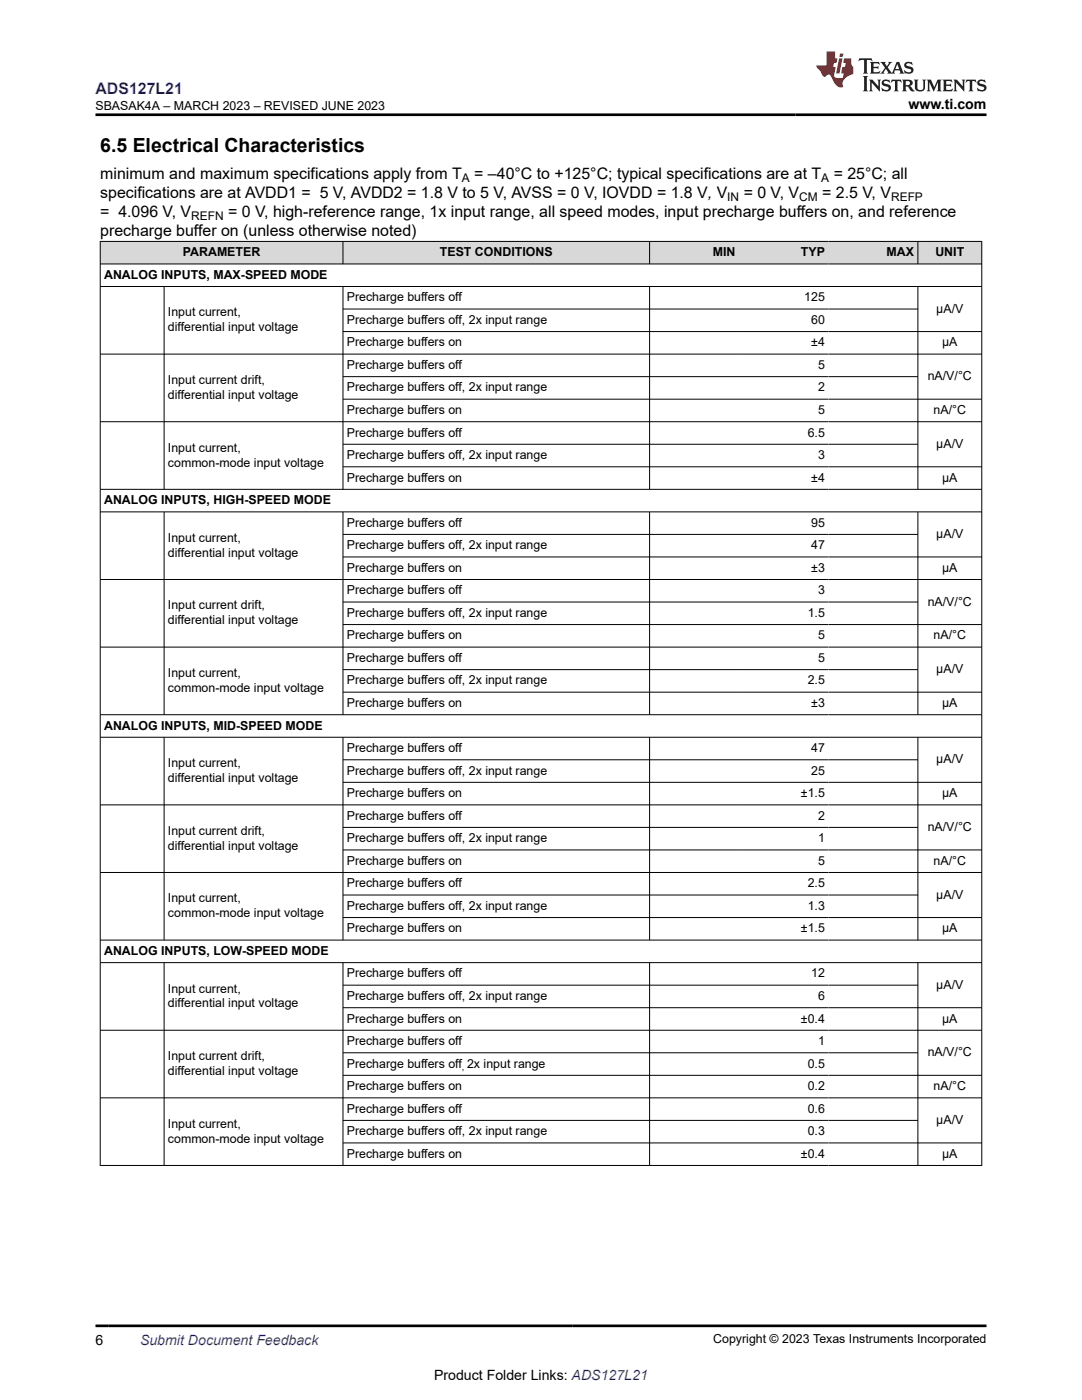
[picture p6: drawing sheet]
<svg xmlns="http://www.w3.org/2000/svg" width="216mm" height="279mm" viewBox="0 0 216 279" stroke-linecap="round" stroke-linejoin="round" font-family="sans-serif">
<defs><g id="words">
<text font-size="3.9" x="20" y="30.3">6.5 Electrical Characteristics</text>
<text font-size="3.2" fill="#00f" x="19" y="18.7">ADS127L21</text>
<g font-size="3.2">
<text x="20" y="35.7">minimum and maximum specifications apply from T</text>
<text x="94.6" y="35.7">= –40°C to +125°C; typical specifications are at T</text>
<text x="166.4" y="35.7">= 25°C; all</text>
<text x="20" y="39.5">specifications are at AVDD1 = 5 V, AVDD2 = 1.8 V to 5 V, AVSS = 0 V, IOVDD = 1.8 V, V</text>
<text x="148.4" y="39.5">= 0 V, V</text>
<text x="164.1" y="39.5">= 2.5 V, V</text>
<text x="20" y="43.3">= 4.096 V, V</text>
<text x="20" y="47.1">precharge buffer on (unless otherwise noted)</text>
<text x="45.5" y="43.3">= 0 V, high-reference range, 1x input range, all speed modes, input precharge buffers on, and reference</text>
</g>
<g font-size="2.8">
<text x="181.3" y="21.8">www.ti.com</text>
<text x="19" y="268.4">6</text>
<text x="86.6" y="275.3">Product Folder Links: ADS127L21</text>
</g>
<text font-size="2.8" fill="#00f" x="27.9" y="268.4">Submit Document Feedback</text>
<g font-size="2.5">
<text x="19" y="21.9">SBASAK4A – MARCH 2023 – REVISED JUNE 2023</text>
<text x="36.5" y="51.1">PARAMETER</text>
<text x="87.8" y="51.1">TEST CONDITIONS</text>
<text x="142.2" y="51.1">MIN</text>
<text x="159.8" y="51.1">TYP</text>
<text x="176.9" y="51.1">MAX</text>
<text x="186.6" y="51.1">UNIT</text>
<text x="20.8" y="55.6">ANALOG INPUTS, MAX-SPEED MODE</text>
<text x="33.5" y="63.2">Input current,</text>
<text x="69.2" y="60.1">Precharge buffers off</text>
<text x="69.2" y="64.6">Precharge buffers off, 2x input range</text>
<text x="160.5" y="60.1">125</text>
<text x="161.9" y="64.6">60</text>
<text x="186.8" y="62.4">µA/V</text>
<text x="33.5" y="66.1">differential input voltage</text>
<text x="69.2" y="69.1">Precharge buffers on</text>
<text x="161.9" y="69.1">±4</text>
<text x="188" y="69.1">µA</text>
<text x="33.5" y="76.6">Input current drift,</text>
<text x="69.2" y="73.6">Precharge buffers off</text>
<text x="163.2" y="73.6">5</text>
<text x="185.1" y="75.9">nA/V/°C</text>
<text x="33.5" y="79.6">differential input voltage</text>
<text x="69.2" y="78.1">Precharge buffers off, 2x input range</text>
<text x="69.2" y="82.6">Precharge buffers on</text>
<text x="163.2" y="78.1">2</text>
<text x="163.2" y="82.6">5</text>
<text x="186.3" y="82.6">nA/°C</text>
<text x="69.2" y="87.1">Precharge buffers off</text>
<text x="161.2" y="87.1">6.5</text>
<text x="186.8" y="89.4">µA/V</text>
<text x="33.5" y="90.1">Input current,</text>
<text x="33.5" y="93.1">common-mode input voltage</text>
<text x="69.2" y="91.6">Precharge buffers off, 2x input range</text>
<text x="163.2" y="91.6">3</text>
<text x="20.8" y="100.6">ANALOG INPUTS, HIGH-SPEED MODE</text>
<text x="69.2" y="96.1">Precharge buffers on</text>
<text x="161.9" y="96.1">±4</text>
<text x="188" y="96.1">µA</text>
<text x="69.2" y="105.1">Precharge buffers off</text>
<text x="161.9" y="105.1">95</text>
<text x="186.8" y="107.4">µA/V</text>
<text x="33.5" y="108.1">Input current,</text>
<text x="33.5" y="111.1">differential input voltage</text>
<text x="69.2" y="109.6">Precharge buffers off, 2x input range</text>
<text x="161.9" y="109.6">47</text>
<text x="69.2" y="114.1">Precharge buffers on</text>
<text x="69.2" y="118.6">Precharge buffers off</text>
<text x="161.9" y="114.1">±3</text>
<text x="163.2" y="118.6">3</text>
<text x="188" y="114.1">µA</text>
<text x="33.5" y="121.6">Input current drift,</text>
<text x="33.5" y="124.6">differential input voltage</text>
<text x="69.2" y="123.1">Precharge buffers off, 2x input range</text>
<text x="161.2" y="123.1">1.5</text>
<text x="185.1" y="120.9">nA/V/°C</text>
<text x="69.2" y="127.6">Precharge buffers on</text>
<text x="163.2" y="127.6">5</text>
<text x="186.3" y="127.6">nA/°C</text>
<text x="33.5" y="135.1">Input current,</text>
<text x="69.2" y="132.1">Precharge buffers off</text>
<text x="69.2" y="136.6">Precharge buffers off, 2x input range</text>
<text x="161.2" y="136.6">2.5</text>
<text x="163.2" y="132.1">5</text>
<text x="186.8" y="134.4">µA/V</text>
<text x="33.5" y="138.1">common-mode input voltage</text>
<text x="69.2" y="141.1">Precharge buffers on</text>
<text x="161.9" y="141.1">±3</text>
<text x="188" y="141.1">µA</text>
<text x="20.8" y="145.6">ANALOG INPUTS, MID-SPEED MODE</text>
<text x="33.5" y="153.1">Input current,</text>
<text x="69.2" y="150.1">Precharge buffers off</text>
<text x="69.2" y="154.6">Precharge buffers off, 2x input range</text>
<text x="161.9" y="150.1">47</text>
<text x="161.9" y="154.6">25</text>
<text x="186.8" y="152.3">µA/V</text>
<text x="33.5" y="156.1">differential input voltage</text>
<text x="69.2" y="159.1">Precharge buffers on</text>
<text x="159.8" y="159.1">±1.5</text>
<text x="188" y="159.1">µA</text>
<text x="33.5" y="166.6">Input current drift,</text>
<text x="69.2" y="163.6">Precharge buffers off</text>
<text x="163.2" y="163.6">2</text>
<text x="185.1" y="165.8">nA/V/°C</text>
<text x="33.5" y="169.6">differential input voltage</text>
<text x="69.2" y="168.1">Precharge buffers off, 2x input range</text>
<text x="69.2" y="172.6">Precharge buffers on</text>
<text x="163.2" y="168.1">1</text>
<text x="163.2" y="172.6">5</text>
<text x="186.3" y="172.6">nA/°C</text>
<text x="69.2" y="177.1">Precharge buffers off</text>
<text x="161.2" y="177.1">2.5</text>
<text x="186.8" y="179.3">µA/V</text>
<text x="33.5" y="180.1">Input current,</text>
<text x="33.5" y="183.1">common-mode input voltage</text>
<text x="69.2" y="181.6">Precharge buffers off, 2x input range</text>
<text x="161.2" y="181.6">1.3</text>
<text x="20.8" y="190.6">ANALOG INPUTS, LOW-SPEED MODE</text>
<text x="69.2" y="186.1">Precharge buffers on</text>
<text x="159.8" y="186.1">±1.5</text>
<text x="188" y="186.1">µA</text>
<text x="69.2" y="195.1">Precharge buffers off</text>
<text x="161.9" y="195.1">12</text>
<text x="186.8" y="197.3">µA/V</text>
<text x="33.5" y="198.1">Input current,</text>
<text x="33.5" y="201.1">differential input voltage</text>
<text x="69.2" y="199.6">Precharge buffers off, 2x input range</text>
<text x="163.2" y="199.6">6</text>
<text x="69.2" y="204.1">Precharge buffers on</text>
<text x="69.2" y="208.6">Precharge buffers off</text>
<text x="159.8" y="204.1">±0.4</text>
<text x="163.2" y="208.6">1</text>
<text x="188" y="204.1">µA</text>
<text x="33.5" y="211.6">Input current drift,</text>
<text x="33.5" y="214.5">differential input voltage</text>
<text x="69.2" y="213.1">Precharge buffers off 2x input range</text>
<text x="161.2" y="213.1">0.5</text>
<text x="185.1" y="210.8">nA/V/°C</text>
<text x="69.2" y="217.6">Precharge buffers on</text>
<text x="161.2" y="217.6">0.2</text>
<text x="186.3" y="217.6">nA/°C</text>
<text x="33.5" y="225.1">Input current,</text>
<text x="69.2" y="222.1">Precharge buffers off</text>
<text x="69.2" y="226.6">Precharge buffers off, 2x input range</text>
<text x="161.2" y="222.1">0.6</text>
<text x="161.2" y="226.6">0.3</text>
<text x="186.8" y="224.3">µA/V</text>
<text x="33.5" y="228">common-mode input voltage</text>
<text x="69.2" y="231.1">Precharge buffers on</text>
<text x="159.8" y="231.1">±0.4</text>
<text x="188" y="231.1">µA</text>
<text x="142.3" y="268.1">Copyright © 2023 Texas Instruments Incorporated</text>
</g>
<g font-size="2.4">
<text x="92.2" y="36.3">A</text>
<text x="145.1" y="40.1">IN</text>
<text x="159.5" y="40.1">CM</text>
<text x="163.9" y="36.3">A</text>
<text x="177.8" y="40.1">REFP</text>
<text x="38.2" y="44">REFN</text>
</g>
<text font-size="1.9" x="92.2" y="213.6">,</text>
</g></defs>
<g fill="#d8d8d8">
<path d="M20 48.2h175.9v4.5h-175.9z" fill-rule="evenodd"/>
<path d="M20.1 48.2h48.3v4.4h-48.3z" fill-rule="evenodd"/>
<path d="M68.5 48.2h61.1v4.4h-61.1z" fill-rule="evenodd"/>
<path d="M129.7 48.2h17.8v4.4h-17.8z" fill-rule="evenodd"/>
<path d="M147.5 48.2h17.8v4.4h-17.8z" fill-rule="evenodd"/>
<path d="M165.3 48.2h17.8v4.4h-17.8z" fill-rule="evenodd"/>
<path d="M183.2 48.2h12.6v4.4h-12.6z" fill-rule="evenodd"/>
</g>
<g fill="none" stroke="#000" stroke-width=".2">
<path d="M19.9 48.2h176.1M19.9 52.7h176.1M19.9 57.2h176.1M20 48.1v184.6M32.7 57.2v40.5M68.4 48.1v4.6M68.4 57.2v40.5M129.6 48.1v4.6M129.6 57.2v40.5M183.2 48.1v4.6M183.2 57.2v40.5M195.9 48.1v184.6"/>
<path d="M19.9 70.7h176.1M68.4 61.7h114.8M68.4 66.2h127.6M68.4 75.2h114.8M68.4 79.7h127.6M19.9 97.7h176.1M68.4 88.7h114.8M68.4 93.2h127.6M196 84.2h-176.1M19.9 102.2h176.1M19.9 115.6h176.1M32.7 102.2v40.5"/>
<path d="M68.4 102.2v40.5M68.4 106.7h114.8M68.4 111.2h127.6M129.6 102.2v40.5M183.2 102.2v40.5M19.9 129.1h176.1M68.4 120.1h114.8M68.4 124.6h127.6M68.4 133.6h114.8M68.4 138.1h127.6M19.9 147.1h176.1M32.7 147.1v40.6"/>
<path d="M68.4 147.1v40.6M68.4 151.6h114.8M68.4 156.1h127.6M129.6 147.1v40.6M183.2 147.1v40.6M196 142.6h-176.1M19.9 160.6h176.1M19.9 174.1h176.1M68.4 165.1h114.8M68.4 169.6h127.6M68.4 178.6h114.8M19.9 192.1h176.1"/>
<path d="M32.7 192.1v40.6M68.4 192.1v40.6M68.4 183.1h127.6M68.4 196.6h114.8M129.6 192.1v40.6M183.2 192.1v40.6M196 187.6h-176.1M19.9 205.6h176.1M19.9 219.1h176.1M68.4 210.1h114.8M68.4 214.6h127.6M196 201.1h-127.6"/>
<path d="M19.9 232.6h176.1M68.4 223.6h114.8M68.4 228.1h127.6"/>
</g>
<path d="M171.5 11.6l-.2 .6 .5-.2h.6v.1v2.2l-.2 .4h1l-.2-.4v-2.2v-.1h.5l.5 .2-.1-.6zM173.6 12.4l.2 .3v1.6l-.2 .4h1.9l.1-.6a1.08 1.08 0 0 1-1.3 .2v-.7h.6l.4 .2v-.7l-.4 .2h-.6v-.5l.2-.2a1 1 0 0 1 1 .3l-.1-.5zM175.7 12.4l.9 1.1-1 1.2h.9l-.2-.2 .5-.8 .4 .8-.2 .2h1.6l-.2-.2 .2-.5h.9l.1 .5-.1 .2h.9l-.2-.4-.8-1.9h-.5l-.9 2.1-.9-1.1 .9-1h-.8l.2 .2-.4 .6-.4-.6 .2-.2zM179 12.8l.4 1h-.7zM180.7 12.5a.65 .65 0 0 0-.2 .7 .65 .65 0 0 0 .6 .5l.6 .1 .1 .3a.79 .79 0 0 1-.7 .4 .79 .79 0 0 1-.7-.5l.1 .7 .2-.1a.93 .93 0 0 0 1.1 0 .93 .93 0 0 0 .4-.9 1.46 1.46 0 0 0-1.2-.6l-.1-.3a1.09 1.09 0 0 1 1.2 .2l-.2-.6-.1 .1-.5-.2zM172.2 15.2l.2 .4v2.2l-.2 .4h1l-.2-.4v-2.2l.2-.4zM173.4 15.9l.2 .4v1.5l-.2 .4h.8l-.3-.4 .1-1.3 1.6 1.8v-2l.2-.4h-.7l.1 .2 .1 1.1-1.2-1.3zM176.2 16a.65 .65 0 0 0-.2 .8 .65 .65 0 0 0 .6 .4l.6 .2 .1 .2a.79 .79 0 0 1-.7 .4 .79 .79 0 0 1-.7-.5l.1 .7 .2-.1a.93 .93 0 0 0 1.1 .1 .93 .93 0 0 0 .4-1 1.46 1.46 0 0 0-1.2-.5l-.1-.4a1.09 1.09 0 0 1 1.2 .2l-.1-.6-.2 .1-.5-.1zM177.9 15.9l-.1 .6a.63 .63 0 0 1 .8-.3v1.6l-.3 .4h1l-.2-.4v-1.6a.66 .66 0 0 1 .8 .3l-.1-.6zM180 15.9l.2 .4v1.5l-.2 .4h1l-.2-.2-.1-.7h.5l.1 .2a.79 .79 0 0 0 1.2 .6l-1-.9a.61 .61 0 0 0 .6-.6 .61 .61 0 0 0-.5-.7zM180.8 16.2h.1a.47 .47 0 0 1 .5 .1 .47 .47 0 0 1 .1 .5l-.1 .1-.7 .1zM182.3 15.9l.2 .2a2.27 2.27 0 0 0 .4 2 1.04 1.04 0 0 0 1.7-.7v-1.3l.2-.2h-.8l.2 .4v1.1a.6 .6 0 0 1-.6 .6 .6 .6 0 0 1-.6-.6v-1.1l.3-.4zM184.9 15.9l.2 .4v1.5l-.2 .4h.8l-.3-.4v-1.4l.9 1.9 .9-1.9v1.4l-.3 .4h1l-.2-.4v-1.5l.2-.4h-.8l-.7 1.5-.6-1.5zM188.1 15.9l.2 .4v1.5l-.2 .4h1.9l.1-.6a1.09 1.09 0 0 1-1.3 .2v-.7h.6l.4 .2v-.6l-.4 .2h-.6v-.6l.2-.1a1.01 1.01 0 0 1 1 .3l-.1-.6zM190.2 15.9l.3 .4v1.5l-.3 .4h.8l-.2-.4v-1.3l1.6 1.8v-2l.2-.4h-.7l.2 .2v1.1l-1.2-1.3zM192.8 15.9l-.1 .6a.63 .63 0 0 1 .8-.3v1.6l-.3 .4h1l-.2-.4v-1.6a.66 .66 0 0 1 .8 .3l-.1-.6zM195.2 16a.65 .65 0 0 0-.2 .8 .65 .65 0 0 0 .6 .4l.6 .2 .2 .2a.79 .79 0 0 1-.7 .4 .79 .79 0 0 1-.7-.5l.1 .7 .2-.1a.93 .93 0 0 0 1 .1 .93 .93 0 0 0 .5-1 1.46 1.46 0 0 0-1.3-.5v-.4a1.09 1.09 0 0 1 1.2 .2l-.2-.6-.2 .1-.5-.1z" fill="#231f20"/>
<path d="M164.9 10.3v2.7h-2l.1 .4 .8 1a.95 .95 0 0 0 1 .9 .59 .59 0 0 1 .5-.4 .59 .59 0 0 1 .5 .3l.4 .8a1.59 1.59 0 0 0 2.1 1.4 1.61 1.61 0 0 1 1-2.3l1-.3-.1-1.5a1.59 1.59 0 0 1-.3-1.7h-1.5l-.2 .9h.6l-.2 .9h-.5l-.2 .9v.3l.4 .1-.1 .9h-.7a.73 .73 0 0 1-1-.7l.3-1.5h-.5l.1-.9h.5l.2-.9h-.5v-1.3zM167.4 11.6l-.6 3.1h.7l.6-3.1zM167.6 10.7l-.1 .6h.7l.1-.6z" fill="#ed1c24"/>
<path d="M19 22.9h177.8M19 264.6h177.8" fill="none" stroke="#000" stroke-width=".53"/>
<use href="#words"/>
</svg>
